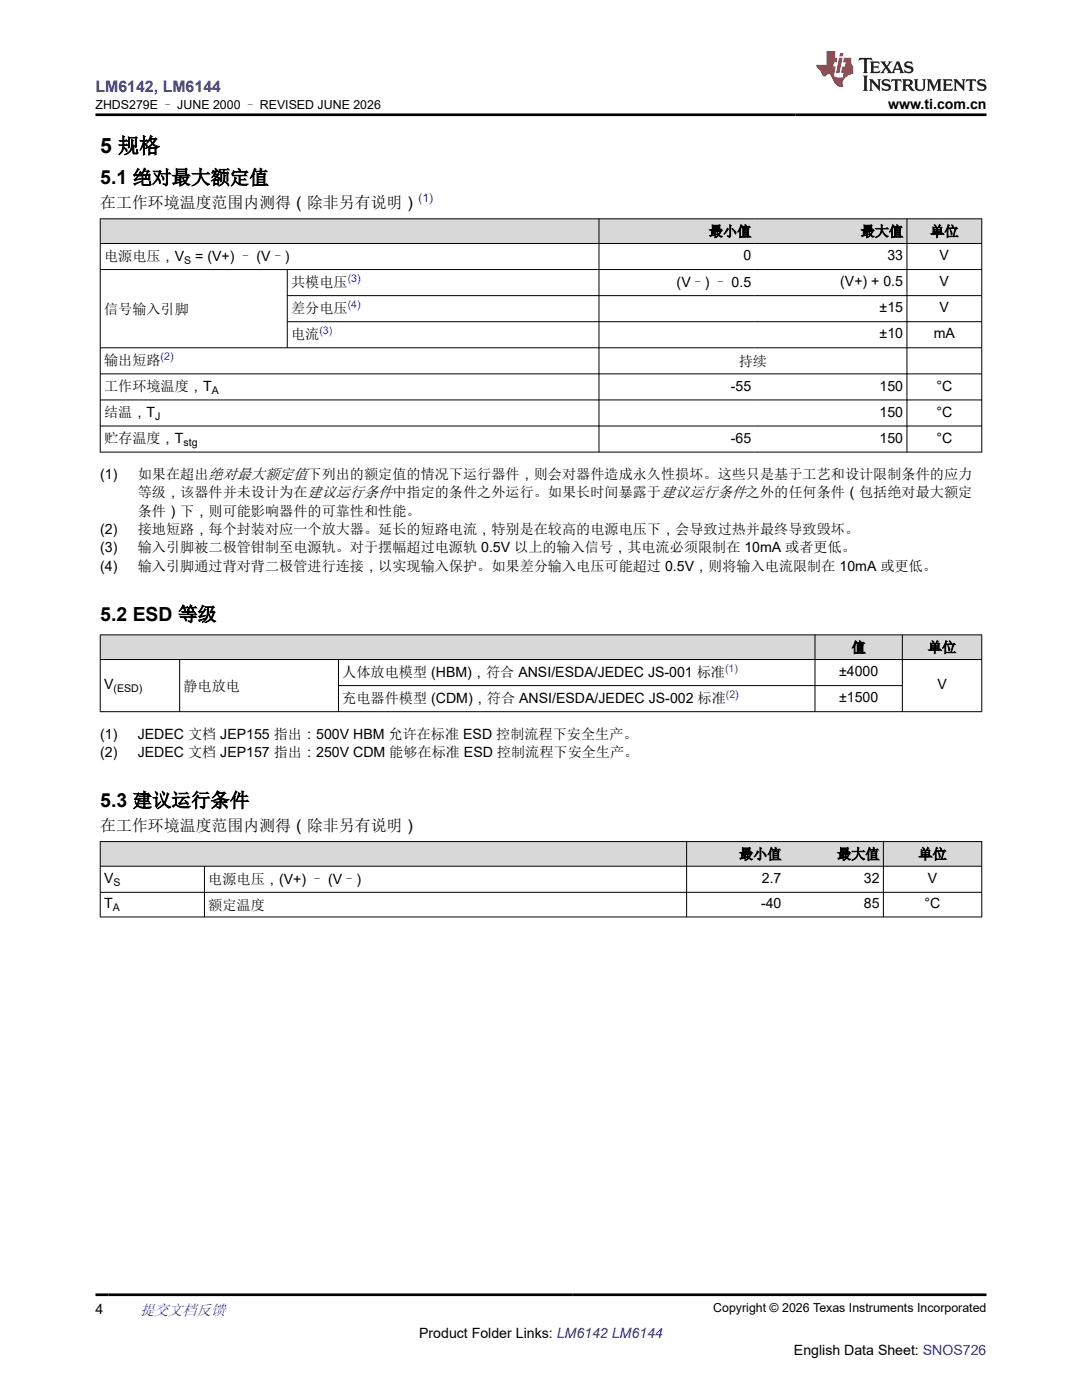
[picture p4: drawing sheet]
<svg xmlns="http://www.w3.org/2000/svg" width="216mm" height="279mm" viewBox="0 0 216 279" stroke-linecap="round" stroke-linejoin="round" font-family="sans-serif">
<defs><g id="words">
<text font-size="4.2" x="20" y="30.5">5 规格</text>
<g font-size="3.9">
<text x="20" y="36.7">5.1 绝对最大额定值</text>
<text x="20" y="123.9">5.2 ESD 等级</text>
<text x="20" y="161">5.3 建议运行条件</text>
</g>
<text font-size="3.2" fill="#00f" x="19" y="18.3">LM6142, LM6144</text>
<g font-size="3.2">
<text x="20" y="41.5">在工作环境温度范围内测得（除非另有说明）</text>
<text x="20" y="165.8">在工作环境温度范围内测得（除非另有说明）</text>
</g>
<text font-size="3" fill="#00f" x="27.9" y="262.4">提交文档反馈</text>
<g font-size="2.8">
<text x="177.2" y="21.7">www.ti.com.cn</text>
<text x="141.4" y="47.1">最小值</text>
<text x="171.7" y="47.1">最大值</text>
<text x="185.6" y="47.1">单位</text>
<text x="20.8" y="52.1">电源电压，V</text>
<text x="39" y="52.1">= (V+) – (V–)</text>
<text x="148.3" y="51.9">0</text>
<text x="177.1" y="51.9">33</text>
<text x="187.5" y="51.9">V</text>
<text x="58.1" y="57.3">共模电压</text>
<text x="135" y="57.3">(V–) – 0.5</text>
<text x="167.7" y="57.1">(V+) + 0.5</text>
<text x="187.5" y="57.1">V</text>
<text x="20.8" y="62.6">信号输入引脚</text>
<text x="58.1" y="62.5">差分电压</text>
<text x="175.5" y="62.3">±15</text>
<text x="187.5" y="62.3">V</text>
<text x="58.1" y="67.7">电流</text>
<text x="175.5" y="67.5">±10</text>
<text x="186.3" y="67.5">mA</text>
<text x="20.8" y="72.9">输出短路</text>
<text x="145.8" y="77.9">-55</text>
<text x="147.4" y="73">持续</text>
<text x="175.5" y="77.9">150</text>
<text x="186.9" y="77.9">°C</text>
<text x="20.8" y="78.1">工作环境温度，T</text>
<text x="20.8" y="83.3">结温，T</text>
<text x="175.5" y="83.2">150</text>
<text x="186.9" y="83.2">°C</text>
<text x="20.8" y="88.5">贮存温度，T</text>
<text x="145.8" y="88.4">-65</text>
<text x="175.5" y="88.4">150</text>
<text x="186.9" y="88.4">°C</text>
<text x="20" y="95.6">(1)</text>
<text x="27.5" y="95.6">如果在超出绝对最大额定值下列出的额定值的情况下运行器件，则会对器件造成永久性损坏。这些只是基于工艺和设计限制条件的应力</text>
<text x="27.5" y="99.2">等级，该器件并未设计为在建议运行条件中指定的条件之外运行。如果长时间暴露于建议运行条件之外的任何条件（包括绝对最大额定</text>
<text x="20" y="106.6">(2)</text>
<text x="27.5" y="102.9">条件）下，则可能影响器件的可靠性和性能。</text>
<text x="27.5" y="106.6">接地短路，每个封装对应一个放大器。延长的短路电流，特别是在较高的电源电压下，会导致过热并最终导致毁坏。</text>
<text x="20" y="110.3">(3)</text>
<text x="20" y="113.9">(4)</text>
<text x="27.5" y="110.3">输入引脚被二极管钳制至电源轨。对于摆幅超过电源轨 0.5V 以上的输入信号，其电流必须限制在 10mA 或者更低。</text>
<text x="27.5" y="113.9">输入引脚通过背对背二极管进行连接，以实现输入保护。如果差分输入电压可能超过 0.5V，则将输入电流限制在 10mA 或更低。</text>
<text x="169.9" y="130.2">值</text>
<text x="185.2" y="130.2">单位</text>
<text x="20.8" y="137.6">V</text>
<text x="36.6" y="137.8">静电放电</text>
<text x="68.3" y="135.1">人体放电模型 (HBM)，符合 ANSI/ESDA/JEDEC JS-001 标准</text>
<text x="167.4" y="135">±4000</text>
<text x="187" y="137.6">V</text>
<text x="68.3" y="140.3">充电器件模型 (CDM)，符合 ANSI/ESDA/JEDEC JS-002 标准</text>
<text x="167.4" y="140.2">±1500</text>
<text x="20" y="147.4">(1)</text>
<text x="27.5" y="147.4">JEDEC 文档 JEP155 指出：500V HBM 允许在标准 ESD 控制流程下安全生产。</text>
<text x="20" y="151.1">(2)</text>
<text x="27.5" y="151.1">JEDEC 文档 JEP157 指出：250V CDM 能够在标准 ESD 控制流程下安全生产。</text>
<text x="147.5" y="171.4">最小值</text>
<text x="167" y="171.4">最大值</text>
<text x="183.3" y="171.4">单位</text>
<text x="20.8" y="176.2">V</text>
<text x="41.6" y="176.4">电源电压，(V+) – (V–)</text>
<text x="152" y="176.2">2.7</text>
<text x="172.4" y="176.2">32</text>
<text x="185.1" y="176.2">V</text>
<text x="20.8" y="181.3">T</text>
<text x="41.6" y="181.6">额定温度</text>
<text x="151.9" y="181.3">-40</text>
<text x="172.4" y="181.3">85</text>
<text x="184.5" y="181.3">°C</text>
<text x="19" y="262.1">4</text>
<text x="83.6" y="266.9">Product Folder Links: LM6142 LM6144</text>
<text x="158.4" y="270.3">English Data Sheet: SNOS726</text>
</g>
<g font-size="2.5">
<text x="19" y="21.8">ZHDS279E – JUNE 2000 – REVISED JUNE 2026</text>
<text x="142.3" y="261.8">Copyright © 2026 Texas Instruments Incorporated</text>
</g>
<text font-size="2.4" fill="#00f" x="83.5" y="40.4">(1)</text>
<g font-size="2.1">
<text x="36.8" y="52.6">S</text>
<text x="31" y="83.9">J</text>
<text x="42.2" y="78.7">A</text>
<text x="36.6" y="89.1">stg</text>
<text x="22.6" y="138.1">(ESD)</text>
<text x="22.6" y="176.8">S</text>
<text x="22.5" y="181.8">A</text>
</g>
<g font-size="2.1" fill="#00f">
<text x="69.4" y="56.3">(3)</text>
<text x="69.4" y="61.5">(4)</text>
<text x="32.1" y="71.9">(2)</text>
<text x="63.7" y="66.7">(3)</text>
<text x="144.7" y="134.2">(1)</text>
<text x="144.8" y="139.4">(2)</text>
</g>
</g></defs>
<g fill="#d8d8d8">
<path d="M20 43.7h175.9v4.9h-175.9z" fill-rule="evenodd"/>
<path d="M20.1 43.7h99.4v4.8h-99.4z" fill-rule="evenodd"/>
<path d="M119.6 43.7h31v4.8h-31z" fill-rule="evenodd"/>
<path d="M150.6 43.7h30.3v4.8h-30.3z" fill-rule="evenodd"/>
<path d="M181 43.7h14.8v4.8h-14.8z" fill-rule="evenodd"/>
</g>
<g fill="none" stroke="#000" stroke-width=".2">
<path d="M19.9 43.7h176.1M19.9 48.6h176.1M19.9 53.8h176.1M20 43.6v46.7M57.3 53.8v15.7M57.3 59h138.7M119.5 43.6v46.7M181 43.6v46.7M195.9 43.6v46.7M19.9 69.4h176.1M19.9 74.6h176.1M19.9 79.8h176.1"/>
<path d="M57.3 64.2h138.7M19.9 85h176.1M19.9 90.2h176.1"/>
</g>
<g fill="#d8d8d8">
<path d="M20 126.7h175.9v4.9h-175.9z" fill-rule="evenodd"/>
<path d="M20.1 126.8h142.5v4.8h-142.5z" fill-rule="evenodd"/>
<path d="M162.7 126.8h17.3v4.8h-17.3z" fill-rule="evenodd"/>
<path d="M180.1 126.8h15.7v4.8h-15.7z" fill-rule="evenodd"/>
</g>
<path d="M19.9 126.7h176.1M19.9 131.6h176.1M20 126.6v15.5M35.8 131.6v10.5M67.5 131.6v10.5M67.5 136.8h112.6M162.6 126.6v15.5M180.1 126.6v15.5M195.9 126.6v15.5M19.9 142h176.1" fill="none" stroke="#000" stroke-width=".2"/>
<g fill="#d8d8d8">
<path d="M20 168h175.9v4.9h-175.9z" fill-rule="evenodd"/>
<path d="M20.1 168h116.8v4.8h-116.8z" fill-rule="evenodd"/>
<path d="M137.1 168h19.5v4.8h-19.5z" fill-rule="evenodd"/>
<path d="M156.6 168h19.6v4.8h-19.6z" fill-rule="evenodd"/>
<path d="M176.3 168h19.5v4.8h-19.5z" fill-rule="evenodd"/>
</g>
<path d="M19.9 168h176.1M19.9 172.9h176.1M19.9 178.1h176.1M20 167.9v15.2M40.8 172.9v10.2M137 167.9v15.2M176.3 167.9v15.2M195.9 167.9v15.2M19.9 183h176.1" fill="none" stroke="#000" stroke-width=".2"/>
<path d="M171.5 11.6l-.2 .5 .5-.2h.6v.1v2.2l-.2 .4h1l-.2-.4v-2.2v-.1h.5l.6 .2-.2-.5zM173.6 12.3l.2 .4v1.5l-.2 .4h1.9l.1-.6a1.08 1.08 0 0 1-1.3 .2v-.7h.6l.4 .2v-.7l-.4 .2h-.6v-.5l.2-.2a1 1 0 0 1 1 .3l-.1-.5zM175.7 12.3l.9 1.1-1 1.2h.9l-.2-.2 .5-.8 .4 .8-.2 .2h1.6l-.2-.2 .2-.5h.9l.1 .5-.1 .2h.9l-.2-.3-.8-2h-.5l-.9 2.2-.9-1.1 .9-1.1h-.8l.2 .2-.4 .6-.4-.6 .2-.2zM179 12.7l.4 1h-.7zM180.7 12.4a.65 .65 0 0 0-.2 .7 .65 .65 0 0 0 .6 .5l.6 .1 .1 .3a.79 .79 0 0 1-.7 .4 .79 .79 0 0 1-.7-.5l.1 .7 .2-.1a.93 .93 0 0 0 1.1 .1 .93 .93 0 0 0 .4-1 1.46 1.46 0 0 0-1.2-.6l-.1-.3a1.09 1.09 0 0 1 1.2 .2l-.2-.6-.1 .1-.5-.2zM172.2 15.1l.2 .4v2.2l-.2 .4h1l-.2-.4v-2.2l.2-.4zM173.4 15.8l.2 .4v1.5l-.2 .4h.8l-.3-.4 .1-1.3 1.6 1.8v-2l.2-.4h-.7l.1 .2 .1 1.1-1.2-1.3zM176.2 15.9a.65 .65 0 0 0-.2 .8 .65 .65 0 0 0 .6 .4l.6 .2 .1 .2a.79 .79 0 0 1-.7 .4 .79 .79 0 0 1-.7-.5l.1 .7 .2-.1a.93 .93 0 0 0 1.1 .1 .93 .93 0 0 0 .4-.9 1.46 1.46 0 0 0-1.2-.6l-.1-.4a1.09 1.09 0 0 1 1.2 .2l-.1-.6-.2 .1-.5-.1zM177.9 15.8l-.1 .6a.63 .63 0 0 1 .8-.3v1.6l-.3 .4h1l-.2-.4v-1.6a.66 .66 0 0 1 .8 .3l-.1-.6zM180 15.8l.2 .4v1.5l-.2 .4h1l-.2-.2-.1-.7h.5l.1 .2a.79 .79 0 0 0 1.2 .6l-1-.9a.61 .61 0 0 0 .6-.6 .61 .61 0 0 0-.5-.7zM180.8 16.1h.1a.47 .47 0 0 1 .5 .1 .47 .47 0 0 1 .1 .5l-.1 .1-.7 .1zM182.3 15.8l.2 .2a2.27 2.27 0 0 0 .4 2 1.04 1.04 0 0 0 1.7-.7v-1.3l.2-.2h-.8l.2 .4v1.1a.6 .6 0 0 1-.6 .6 .6 .6 0 0 1-.6-.6v-1.1l.3-.4zM184.9 15.8l.2 .4v1.5l-.2 .4h.8l-.3-.4v-1.4l.9 1.9 .9-1.9v1.4l-.3 .4h1l-.2-.4v-1.5l.2-.4h-.8l-.7 1.5-.6-1.5zM188.1 15.8l.2 .4v1.5l-.2 .4h1.9l.1-.6a1.09 1.09 0 0 1-1.3 .2v-.7h.6l.4 .2v-.6l-.4 .2h-.6v-.6l.2-.1a1.01 1.01 0 0 1 1 .3l-.1-.6zM190.2 15.8l.3 .4v1.5l-.3 .4h.8l-.2-.4v-1.3l1.6 1.8v-2l.2-.4h-.7l.2 .2v1.1l-1.2-1.3zM192.8 15.8l-.1 .6a.63 .63 0 0 1 .8-.3v1.6l-.3 .4h1l-.2-.4v-1.6a.66 .66 0 0 1 .8 .3l-.1-.6zM195.2 15.9a.65 .65 0 0 0-.2 .8 .65 .65 0 0 0 .6 .4l.6 .2 .2 .2a.79 .79 0 0 1-.7 .4 .79 .79 0 0 1-.7-.5l.1 .7 .2-.1a.93 .93 0 0 0 1 .1 .93 .93 0 0 0 .5-.9 1.46 1.46 0 0 0-1.3-.6v-.4a1.09 1.09 0 0 1 1.2 .2l-.2-.6-.2 .1-.5-.1z" fill="#231f20"/>
<path d="M164.9 10.2v2.8h-2l.1 .3 .8 1a.95 .95 0 0 0 1 .9 .59 .59 0 0 1 .5-.4 .59 .59 0 0 1 .5 .4l.4 .7a1.59 1.59 0 0 0 2.1 1.4 1.61 1.61 0 0 1 1-2.3l1-.3-.1-1.5a1.59 1.59 0 0 1-.3-1.7h-1.5l-.2 .9h.6l-.2 .9h-.5l-.2 1v.2l.4 .1-.1 .9h-.7a.73 .73 0 0 1-1-.7l.3-1.5h-.5l.1-.9h.5l.2-.9h-.5v-1.3zM167.4 11.5l-.6 3.1h.7l.6-3.1zM167.6 10.6l-.1 .6h.7l.1-.6z" fill="#ed1c24"/>
<path d="M19 22.9h177.8M19 258.4h177.8" fill="none" stroke="#000" stroke-width=".53"/>
<use href="#words"/>
</svg>
